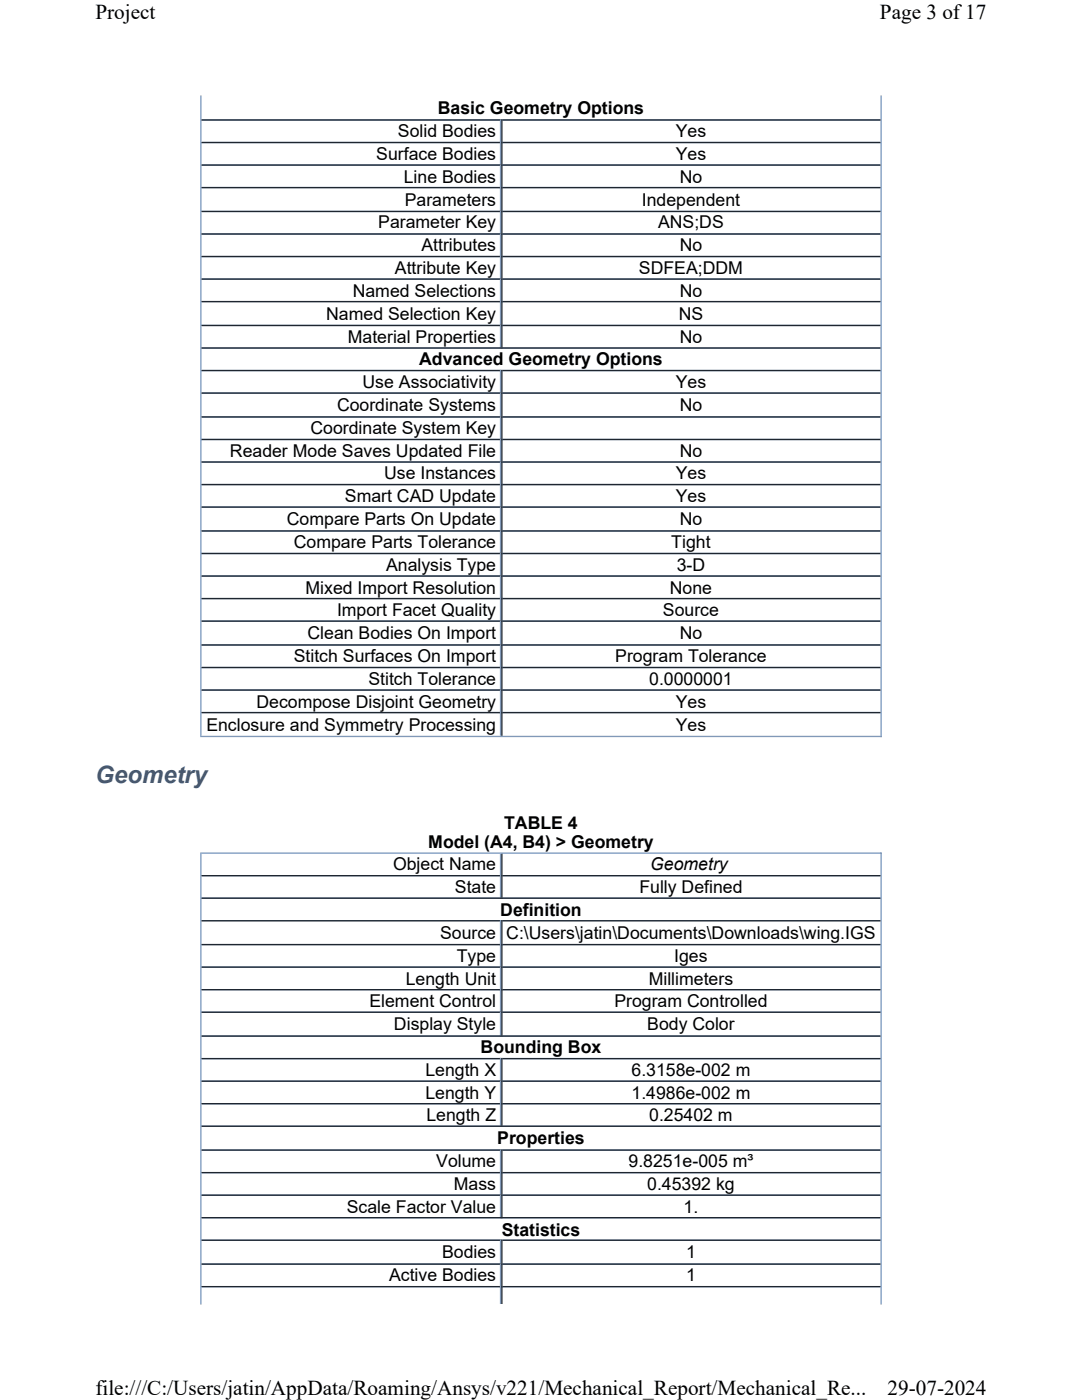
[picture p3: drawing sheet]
<svg xmlns="http://www.w3.org/2000/svg" width="216mm" height="279mm" viewBox="0 0 216 279" stroke-linecap="round" stroke-linejoin="round" font-family="sans-serif">
<defs><g id="words">
<text font-size="4.8" fill="#3b577d" x="19" y="156.2">Geometry</text>
<g font-size="4.2">
<text x="19" y="3.8">Project</text>
<text x="175.6" y="3.8">Page 3 of17</text>
<text x="19" y="278.5">file:///C:/Users/jatin/AppData/Roaming/Ansys/v221/Mechanical_Report/Mechanical_Re...</text>
<text x="177.1" y="278.5">29-07-2024</text>
</g>
<g font-size="3.5">
<text x="87.4" y="22.8">Basic Geometry Options</text>
<text x="79.4" y="27.4">Solid Bodies</text>
<text x="134.8" y="27.4">Yes</text>
<text x="75.1" y="31.9">Surface Bodies</text>
<text x="134.8" y="31.9">Yes</text>
<text x="80.6" y="36.5">Line Bodies</text>
<text x="80.8" y="41">Parameters</text>
<text x="128.1" y="41">Independent</text>
<text x="135.6" y="36.5">No</text>
<text x="75.5" y="45.6">Parameter Key</text>
<text x="131.3" y="45.6">ANS;DS</text>
<text x="84.1" y="50.1">Attributes</text>
<text x="135.6" y="50.1">No</text>
<text x="70.4" y="59.3">Named Selections</text>
<text x="78.8" y="54.7">Attribute Key</text>
<text x="127.5" y="54.7">SDFEA;DDM</text>
<text x="135.6" y="59.3">No</text>
<text x="65.1" y="63.8">Named Selection Key</text>
<text x="135.4" y="63.8">NS</text>
<text x="69.4" y="68.4">Material Properties</text>
<text x="135.6" y="68.4">No</text>
<text x="72.3" y="77.5">Use Associativity</text>
<text x="83.6" y="72.9">Advanced Geometry Options</text>
<text x="134.8" y="77.5">Yes</text>
<text x="67.2" y="82">Coordinate Systems</text>
<text x="135.6" y="82">No</text>
<text x="62" y="86.6">Coordinate System Key</text>
<text x="45.9" y="91.1">Reader Mode Saves Updated File</text>
<text x="76.7" y="95.7">Use Instances</text>
<text x="134.8" y="95.7">Yes</text>
<text x="135.6" y="91.1">No</text>
<text x="68.8" y="100.2">Smart CAD Update</text>
<text x="134.8" y="100.2">Yes</text>
<text x="57.2" y="104.8">Compare Parts On Update</text>
<text x="135.6" y="104.8">No</text>
<text x="58.6" y="109.4">Compare Parts Tolerance</text>
<text x="77" y="113.9">Analysis Type</text>
<text x="134" y="109.4">Tight</text>
<text x="135" y="113.9">3-D</text>
<text x="61" y="118.5">Mixed Import Resolution</text>
<text x="133.7" y="118.5">None</text>
<text x="67.2" y="123">Import Facet Quality</text>
<text x="132.3" y="123">Source</text>
<text x="61.4" y="127.6">Clean Bodies On Import</text>
<text x="135.6" y="127.6">No</text>
<text x="58.6" y="132.1">Stitch Surfaces On Import</text>
<text x="73.5" y="136.7">Stitch Tolerance</text>
<text x="122.8" y="132.1">Program Tolerance</text>
<text x="129.5" y="136.7">0.0000001</text>
<text x="51.2" y="141.2">Decompose Disjoint Geometry</text>
<text x="134.8" y="141.2">Yes</text>
<text x="41.2" y="145.8">Enclosure and Symmetry Processing</text>
<text x="134.8" y="145.8">Yes</text>
<text x="100.6" y="165.4">TABLE 4</text>
<text x="78.4" y="173.7">Object Name</text>
<text x="85.5" y="169.3">Model (A4, B4) &gt; Geometry</text>
<text x="129.7" y="173.7">Geometry</text>
<text x="90.8" y="178.3">State</text>
<text x="127.6" y="178.3">Fully Defined</text>
<text x="99.8" y="182.8">Definition</text>
<text x="87.8" y="187.4">Source</text>
<text x="91.2" y="191.9">Type</text>
<text x="101" y="187.4">C:\Users\jatin\Documents\Downloads\wing.IGS</text>
<text x="134.5" y="191.9">Iges</text>
<text x="81" y="196.5">Length Unit</text>
<text x="129.4" y="196.5">Millimeters</text>
<text x="73.7" y="201">Element Control</text>
<text x="122.6" y="201">Program Controlled</text>
<text x="78.6" y="205.6">Display Style</text>
<text x="129.2" y="205.6">Body Color</text>
<text x="84.9" y="214.7">Length X</text>
<text x="95.9" y="210.1">Bounding Box</text>
<text x="126" y="214.7">6.3158e-002 m</text>
<text x="84.9" y="219.3">Length Y</text>
<text x="126" y="219.3">1.4986e-002 m</text>
<text x="85.1" y="223.8">Length Z</text>
<text x="129.5" y="223.8">0.25402 m</text>
<text x="87" y="232.9">Volume</text>
<text x="99.2" y="228.4">Properties</text>
<text x="125.4" y="232.9">9.8251e-005 m³</text>
<text x="90.6" y="237.5">Mass</text>
<text x="129.1" y="237.5">0.45392 kg</text>
<text x="69.2" y="242">Scale Factor Value</text>
<text x="136.4" y="242">1.</text>
<text x="88.2" y="251.1">Bodies</text>
<text x="100.1" y="246.6">Statistics</text>
<text x="136.9" y="251.1">1</text>
<text x="77.6" y="255.7">Active Bodies</text>
<text x="136.9" y="255.7">1</text>
</g>
</g></defs>
<g fill="none" stroke="#7a99c0" stroke-width=".26">
<path d="M40.1 19v127.8M175.8 19v128.1M40.2 23.9h135.5M40.2 28.4h135.5M40.2 32.9h135.5M40.2 37.4h135.5M99.9 23.8v45.8M40.2 42.2h135.5M40.2 46.7h135.5M40.2 51.2h135.5M40.2 55.7h135.5M40.2 60.2h135.5"/>
<path d="M40.2 65h135.5M40.2 69.5h135.5M40.2 74h135.5M40.2 78.4h135.5M99.9 73.8v73M40.2 83.2h135.5M40.2 87.7h135.5M40.2 92.2h135.5M40.2 96.7h135.5M40.2 101.2h135.5M40.2 106h135.5M40.2 110.5h135.5"/>
<path d="M40.2 115h135.5M40.2 119.5h135.5M40.2 124h135.5M40.2 128.7h135.5M40.2 133.2h135.5M40.2 137.7h135.5M40 147h135.9M40.2 142.2h135.5M40.1 170.1v90.2M40.2 170.3h135.7M40.2 174.8h135.5M40.2 179.3h135.5"/>
<path d="M99.9 170.4v9M175.8 170.1v90.2M40.2 183.8h135.5M40.2 188.5h135.5M40.2 193h135.5M40.2 197.5h135.5M99.9 183.6v23.3M40.2 202h135.5M40.2 206.8h135.5M40.2 211.3h135.5M40.2 215.8h135.5M99.9 211.1v13.8"/>
<path d="M40.2 220.3h135.5M40.2 224.8h135.5M40.2 229.5h135.5M40.2 234h135.5M40.2 238.5h135.5M99.9 229.4v13.8M40.2 243h135.5M40.2 247.5h135.5M40.2 252.3h135.5M40.2 256.8h135.5M99.9 247.4v12.7"/>
</g>
<g fill="none" stroke="#1e2630" stroke-width=".26">
<path d="M40.2 23.9h59.8M40.2 28.4h59.8M40.2 32.9h59.8M40.2 37.4h59.8M100.1 23.8v45.8M100.3 23.9h75.4M100.3 28.4h75.4M100.3 32.9h75.4M100.3 37.4h75.4M40.2 42.2h59.8M40.2 46.7h59.8M40.2 51.2h59.8"/>
<path d="M40.2 55.7h59.8M100.3 42.2h75.4M100.3 46.7h75.4M100.3 51.2h75.4M100.3 55.7h75.4M40.2 60.2h59.8M40.2 65h59.8M40.2 69.5h135.5M40.2 74h59.8M40.2 78.4h59.8M100.1 73.8v73M100.3 60.2h75.4"/>
<path d="M100.3 65h75.4M100.3 74h75.4M100.3 78.4h75.4M40.2 83.2h59.8M40.2 87.7h59.8M40.2 92.2h59.8M40.2 96.7h59.8M100.3 83.2h75.4M100.3 87.7h75.4M100.3 92.2h75.4M100.3 96.7h75.4M40.2 101.2h59.8"/>
<path d="M40.2 106h59.8M40.2 110.5h59.8M40.2 115h59.8M40.2 119.5h59.8M100.3 101.2h75.4M100.3 106h75.4M100.3 110.5h75.4M100.3 115h75.4M100.3 119.5h75.4M40.2 124h59.8M40.2 128.7h59.8M40.2 133.2h59.8"/>
<path d="M40.2 137.7h59.8M100.3 124h75.4M100.3 128.7h75.4M100.3 133.2h75.4M100.3 137.7h75.4M40.2 142.2h59.8M100.3 142.2h75.4M40.2 174.8h59.8M40.2 179.3h135.5M100.1 170.4v9M100.3 174.8h75.4M40.2 183.8h59.8"/>
<path d="M40.2 188.5h59.8M40.2 193h59.8M40.2 197.5h59.8M100.1 183.6v23.3M100.3 183.8h75.4M100.3 188.5h75.4M100.3 193h75.4M100.3 197.5h75.4M40.2 202h59.8M40.2 206.8h135.5M40.2 211.3h59.8M40.2 215.8h59.8"/>
<path d="M100.1 211.1v13.8M100.3 202h75.4M100.3 211.3h75.4M100.3 215.8h75.4M40.2 220.3h59.8M40.2 224.8h135.5M40.2 229.5h59.8M40.2 234h59.8M40.2 238.5h59.8M100.1 229.4v13.8M100.3 220.3h75.4M100.3 229.5h75.4"/>
<path d="M100.3 234h75.4M100.3 238.5h75.4M40.2 243h135.5M40.2 247.5h59.8M40.2 252.3h59.8M40.2 256.8h59.8M100.1 247.4v12.7M100.3 247.5h75.4M100.3 252.3h75.4M100.3 256.8h75.4"/>
</g>
<g fill="#fff">
<path d="M19 0h177.8v4.7h-177.8z" fill-rule="evenodd"/>
<path d="M19 274.7h177.8v4.7h-177.8z" fill-rule="evenodd"/>
</g>
<use href="#words"/>
</svg>
